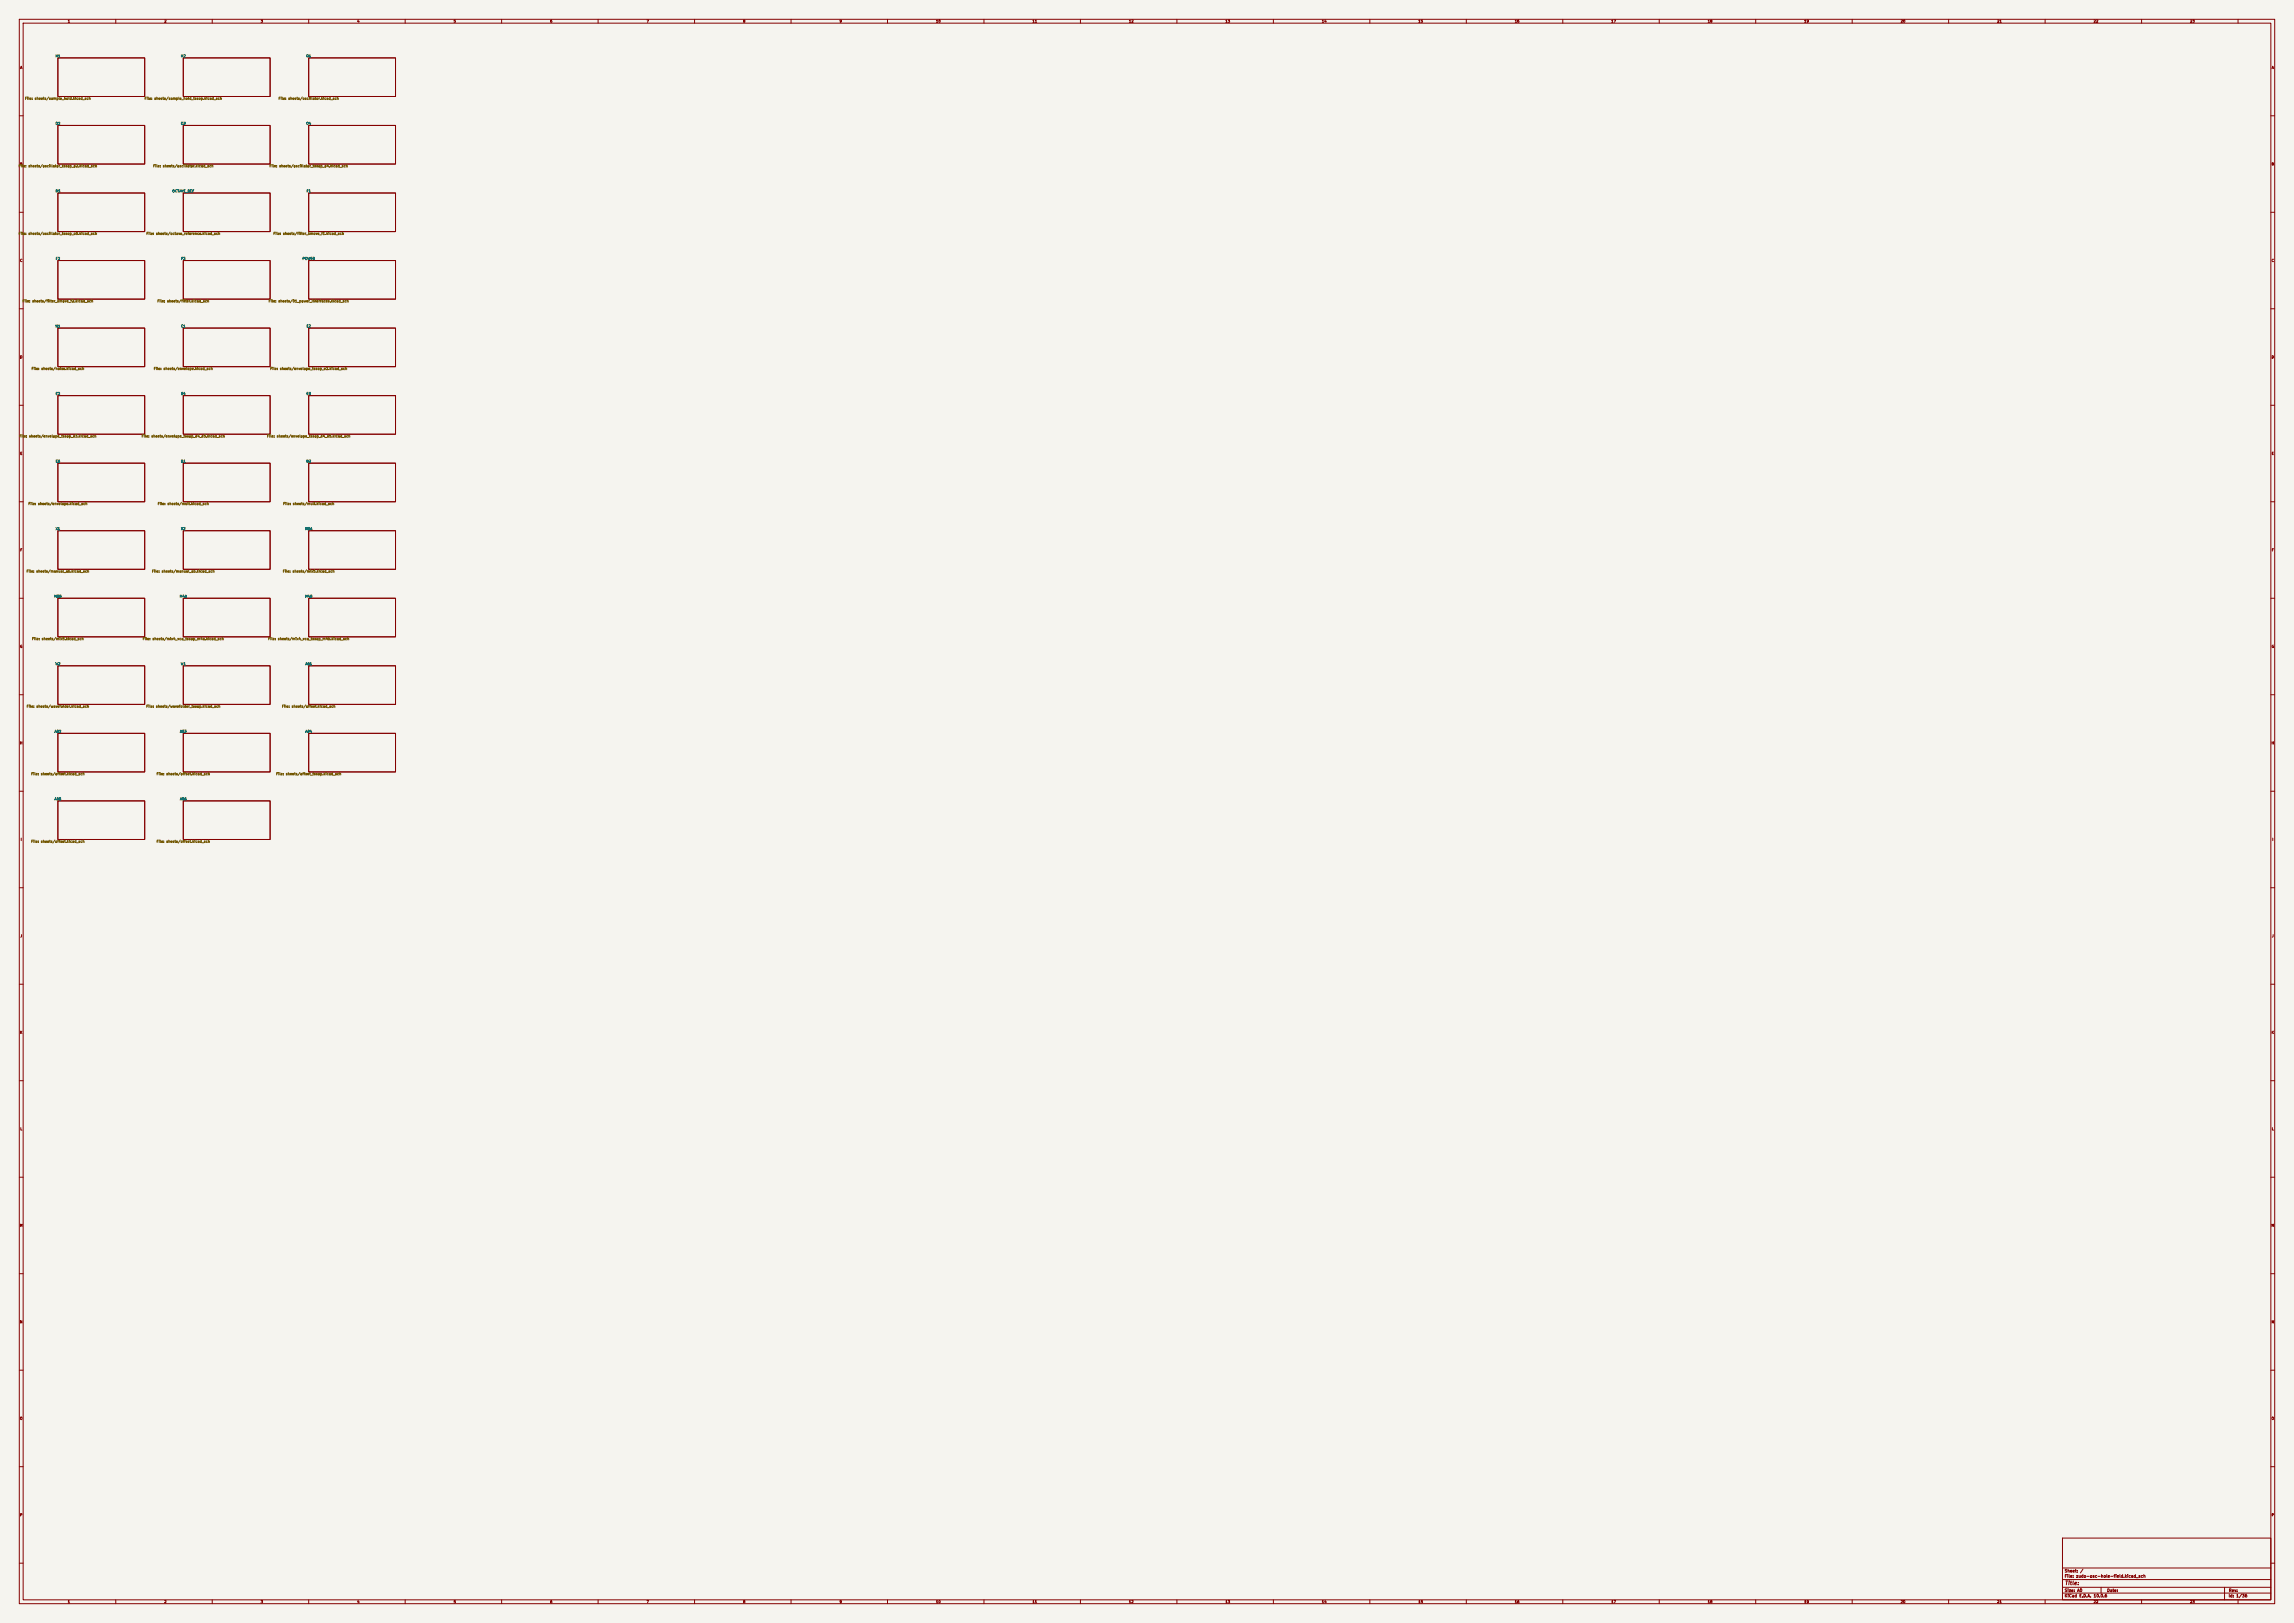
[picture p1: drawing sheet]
<svg xmlns="http://www.w3.org/2000/svg" width="1189mm" height="841mm" viewBox="0 0 1189 841" stroke-linecap="round" stroke-linejoin="round" font-family="sans-serif">
<defs><g id="words">
<text font-size="2" fill="#840000" x="1070" y="822">Title:</text>
<g font-size="1.5" fill="#840000">
<text x="1070" y="815">Sheet: /</text>
<text x="1070" y="818">File: zudo-osc-hole-field.kicad_sch</text>
<text x="1070" y="825">Size: A0</text>
<text x="1092" y="825">Date:</text>
<text x="1155" y="825">Rev:</text>
<text x="1070" y="828">KiCad E.D.A. 10.0.6</text>
<text x="1155" y="828">Id: 1/36</text>
</g>
<g font-size="1.3" fill="#840000">
<text x="35" y="12">1</text>
<text x="85" y="12">2</text>
<text x="135" y="12">3</text>
<text x="185" y="12">4</text>
<text x="235" y="12">5</text>
<text x="285" y="12">6</text>
<text x="335" y="12">7</text>
<text x="385" y="12">8</text>
<text x="435" y="12">9</text>
<text x="485" y="12">10</text>
<text x="535" y="12">11</text>
<text x="585" y="12">12</text>
<text x="635" y="12">13</text>
<text x="685" y="12">14</text>
<text x="735" y="12">15</text>
<text x="785" y="12">16</text>
<text x="835" y="12">17</text>
<text x="885" y="12">18</text>
<text x="935" y="12">19</text>
<text x="985" y="12">20</text>
<text x="1035" y="12">21</text>
<text x="1085" y="12">22</text>
<text x="1135" y="12">23</text>
<text x="10" y="36">A</text>
<text x="1177" y="36">A</text>
<text x="10" y="86">B</text>
<text x="1177" y="86">B</text>
<text x="10" y="136">C</text>
<text x="1177" y="136">C</text>
<text x="10" y="186">D</text>
<text x="1177" y="186">D</text>
<text x="10" y="236">E</text>
<text x="1177" y="236">E</text>
<text x="10" y="286">F</text>
<text x="1177" y="286">F</text>
<text x="10" y="336">G</text>
<text x="1177" y="336">G</text>
<text x="10" y="386">H</text>
<text x="1177" y="386">H</text>
<text x="11" y="436">I</text>
<text x="1178" y="436">I</text>
<text x="10" y="486">J</text>
<text x="1177" y="486">J</text>
<text x="10" y="536">K</text>
<text x="1177" y="536">K</text>
<text x="10" y="586">L</text>
<text x="1177" y="586">L</text>
<text x="10" y="636">M</text>
<text x="1177" y="636">M</text>
<text x="10" y="686">N</text>
<text x="1177" y="686">N</text>
<text x="10" y="736">O</text>
<text x="1177" y="736">O</text>
<text x="10" y="786">P</text>
<text x="1177" y="786">P</text>
<text x="35" y="831">1</text>
<text x="85" y="831">2</text>
<text x="135" y="831">3</text>
<text x="185" y="831">4</text>
<text x="235" y="831">5</text>
<text x="285" y="831">6</text>
<text x="335" y="831">7</text>
<text x="385" y="831">8</text>
<text x="435" y="831">9</text>
<text x="485" y="831">10</text>
<text x="535" y="831">11</text>
<text x="585" y="831">12</text>
<text x="635" y="831">13</text>
<text x="685" y="831">14</text>
<text x="735" y="831">15</text>
<text x="785" y="831">16</text>
<text x="835" y="831">17</text>
<text x="885" y="831">18</text>
<text x="935" y="831">19</text>
<text x="985" y="831">20</text>
<text x="1035" y="831">21</text>
<text x="1085" y="831">22</text>
<text x="1135" y="831">23</text>
</g>
<g font-size="1.3" fill="#006464">
<text x="29" y="30">H1</text>
<text x="94" y="30">H2</text>
<text x="159" y="30">O1</text>
<text x="29" y="65">O2</text>
<text x="94" y="65">O3</text>
<text x="159" y="65">O4</text>
<text x="29" y="100">O5</text>
<text x="89" y="100">OCTAVE_REF</text>
<text x="159" y="100">F1</text>
<text x="29" y="135">F2</text>
<text x="94" y="135">F3</text>
<text x="157" y="135">POWER</text>
<text x="29" y="170">N1</text>
<text x="94" y="170">E1</text>
<text x="159" y="170">E2</text>
<text x="29" y="205">E3</text>
<text x="94" y="205">E4</text>
<text x="159" y="205">E5</text>
<text x="29" y="240">E6</text>
<text x="94" y="240">B1</text>
<text x="159" y="240">B2</text>
<text x="29" y="275">X1</text>
<text x="94" y="275">X2</text>
<text x="158" y="275">M5A</text>
<text x="28" y="310">M5B</text>
<text x="93" y="310">M4A</text>
<text x="158" y="310">M4B</text>
<text x="29" y="345">W2</text>
<text x="94" y="345">W1</text>
<text x="158" y="345">A01</text>
<text x="28" y="380">A02</text>
<text x="93" y="380">A03</text>
<text x="158" y="380">A04</text>
<text x="28" y="415">A05</text>
<text x="93" y="415">A06</text>
</g>
<g font-size="1.3" fill="#725600">
<text x="13" y="52">File: sheets/sample_hold.kicad_sch</text>
<text x="75" y="52">File: sheets/sample_hold_tssop.kicad_sch</text>
<text x="144" y="52">File: sheets/oscillator.kicad_sch</text>
<text x="10" y="87">File: sheets/oscillator_tssop_o2.kicad_sch</text>
<text x="79" y="87">File: sheets/oscillator.kicad_sch</text>
<text x="140" y="87">File: sheets/oscillator_tssop_o4.kicad_sch</text>
<text x="10" y="122">File: sheets/oscillator_tssop_o5.kicad_sch</text>
<text x="76" y="122">File: sheets/octave_reference.kicad_sch</text>
<text x="142" y="122">File: sheets/filter_kmove_f1.kicad_sch</text>
<text x="12" y="157">File: sheets/filter_kmove_f2.kicad_sch</text>
<text x="81" y="157">File: sheets/filter.kicad_sch</text>
<text x="139" y="157">File: sheets/01_power_interfaces.kicad_sch</text>
<text x="16" y="192">File: sheets/noise.kicad_sch</text>
<text x="80" y="192">File: sheets/envelope.kicad_sch</text>
<text x="140" y="192">File: sheets/envelope_tssop_e2.kicad_sch</text>
<text x="10" y="227">File: sheets/envelope_tssop_e3.kicad_sch</text>
<text x="73" y="227">File: sheets/envelope_tssop_e4_e5.kicad_sch</text>
<text x="138" y="227">File: sheets/envelope_tssop_e4_e5.kicad_sch</text>
<text x="15" y="262">File: sheets/envelope.kicad_sch</text>
<text x="82" y="262">File: sheets/mult.kicad_sch</text>
<text x="147" y="262">File: sheets/mult.kicad_sch</text>
<text x="14" y="297">File: sheets/manual_ab.kicad_sch</text>
<text x="79" y="297">File: sheets/manual_ab.kicad_sch</text>
<text x="146" y="297">File: sheets/mix5.kicad_sch</text>
<text x="16" y="332">File: sheets/mix5.kicad_sch</text>
<text x="74" y="332">File: sheets/mix4_vca_tssop_m4a.kicad_sch</text>
<text x="139" y="332">File: sheets/mix4_vca_tssop_m4b.kicad_sch</text>
<text x="14" y="367">File: sheets/wavefolder.kicad_sch</text>
<text x="76" y="367">File: sheets/wavefolder_tssop.kicad_sch</text>
<text x="146" y="367">File: sheets/offset.kicad_sch</text>
<text x="16" y="402">File: sheets/offset.kicad_sch</text>
<text x="81" y="402">File: sheets/offset.kicad_sch</text>
<text x="143" y="402">File: sheets/offset_tssop.kicad_sch</text>
<text x="16" y="437">File: sheets/offset.kicad_sch</text>
<text x="81" y="437">File: sheets/offset.kicad_sch</text>
</g>
</g></defs>
<path d="M0 0h1189v841h-1189z" fill="#f5f4ef" stroke="#f5f4ef" stroke-width=".52"/>
<g fill="none" stroke="#840000" stroke-width=".52">
<path d="M10 10h1169v821h-1169zM12 12h1165v817h-1165zM60 10v2M110 10v2M160 10v2M210 10v2M260 10v2M310 10v2M360 10v2M410 10v2M460 10v2M510 10v2"/>
<path d="M560 10v2M610 10v2M660 10v2M710 10v2M760 10v2M810 10v2M860 10v2M910 10v2M960 10v2M1010 10v2M1060 10v2M1110 10v2"/>
<path d="M1160 10v2M30 30h45v20h-45zM95 30h45v20h-45zM160 30h45v20h-45zM10 60h2M30 65h45v20h-45zM95 65h45v20h-45zM160 65h45v20h-45zM1177 60h2M30 100h45v20h-45zM95 100h45v20h-45zM160 100h45v20h-45z"/>
<path d="M10 110h2M1177 110h2M30 135h45v20h-45zM95 135h45v20h-45zM160 135h45v20h-45zM10 160h2M1177 160h2M30 170h45v20h-45zM95 170h45v20h-45zM160 170h45v20h-45zM10 210h2M30 205h45v20h-45z"/>
<path d="M95 205h45v20h-45zM160 205h45v20h-45zM1177 210h2M30 240h45v20h-45zM95 240h45v20h-45zM160 240h45v20h-45zM10 260h2M1177 260h2M30 275h45v20h-45zM95 275h45v20h-45zM160 275h45v20h-45zM10 310h2"/>
<path d="M30 310h45v20h-45zM95 310h45v20h-45zM160 310h45v20h-45zM1177 310h2M10 360h2M30 345h45v20h-45zM95 345h45v20h-45zM160 345h45v20h-45zM1177 360h2M30 380h45v20h-45zM95 380h45v20h-45zM160 380h45v20h-45z"/>
<path d="M10 410h2M30 415h45v20h-45zM95 415h45v20h-45zM1177 410h2M10 460h2M1177 460h2M10 510h2M1177 510h2M10 560h2M1177 560h2M10 610h2M1177 610h2"/>
<path d="M10 660h2M1177 660h2M10 710h2M1177 710h2M10 760h2M1177 760h2M1069 797h108v32h-108zM10 810h2M1069 818h108M1069 812h108M1177 810h2M60 829v2"/>
<path d="M110 829v2M160 829v2M210 829v2M260 829v2M310 829v2M360 829v2M410 829v2M460 829v2M510 829v2M560 829v2M610 829v2M660 829v2"/>
<path d="M710 829v2M760 829v2M810 829v2M860 829v2M910 829v2M960 829v2M1010 829v2M1060 829v2M1069 825h108M1069 822h108M1089 822v3M1110 829v2"/>
<path d="M1153 822v7M1160 829v2"/>
</g>
<use href="#words"/>
</svg>
